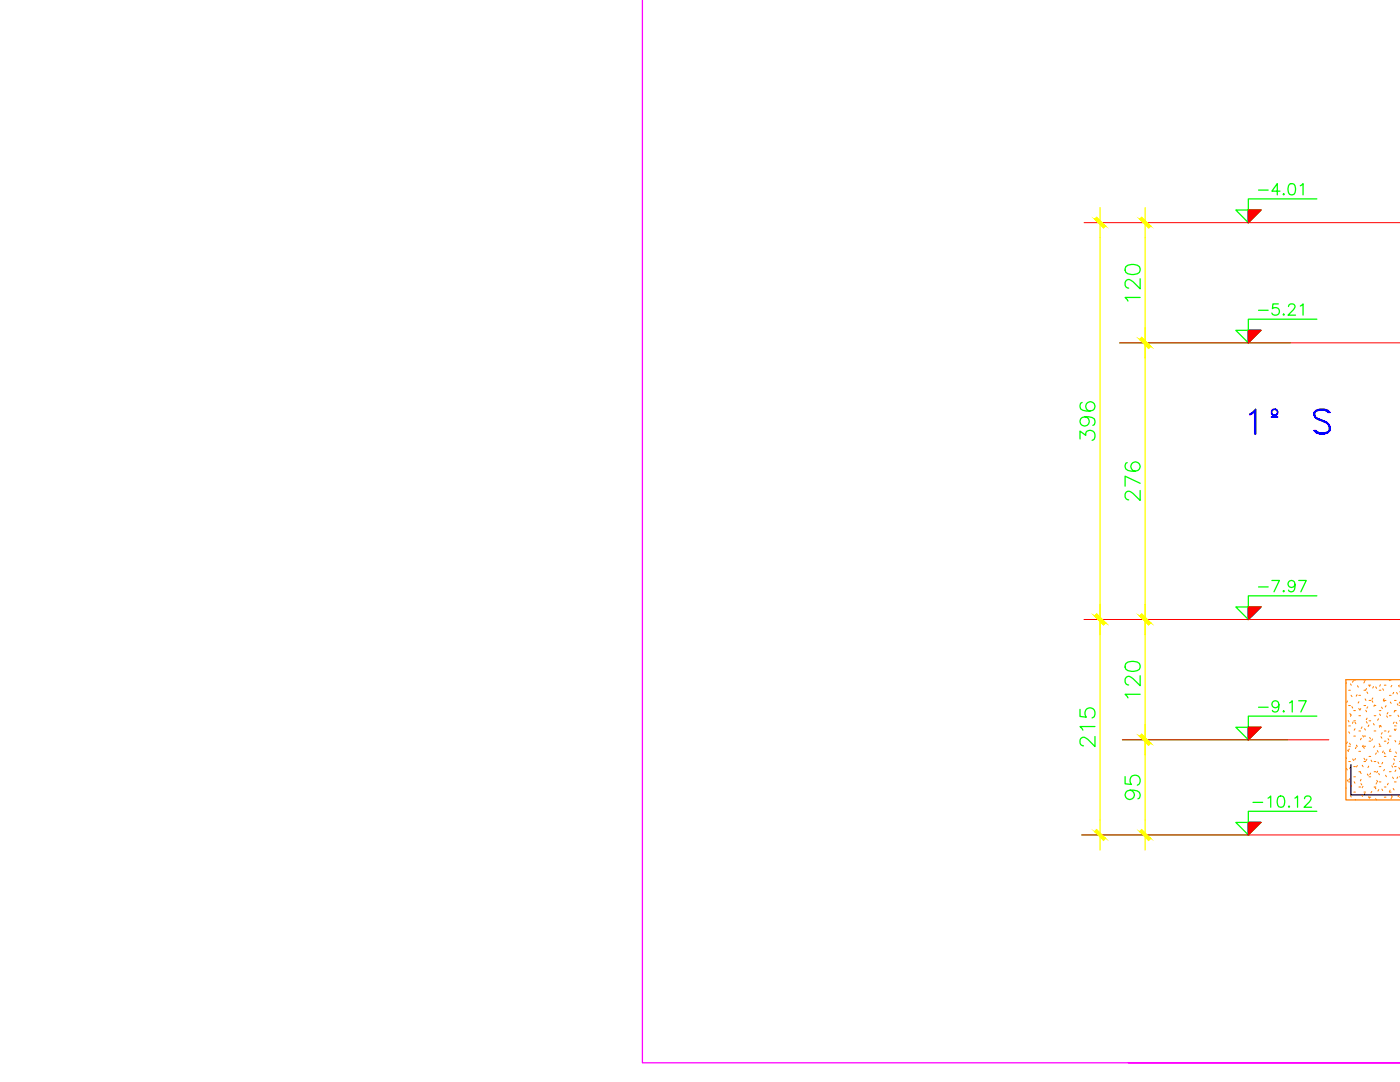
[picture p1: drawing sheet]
<svg xmlns="http://www.w3.org/2000/svg" width="279mm" height="216mm" viewBox="0 0 279 216" stroke-linecap="round" stroke-linejoin="round" font-family="sans-serif">
<defs><g id="words">
<text font-size="8.8" fill="#00f" x="248.7" y="87.8">1º S</text>
<g font-size="6.6" fill="#0f0">
<text x="219.8" y="89.3" transform="rotate(-90 219.8 89.3)">396</text>
<text x="219.8" y="150.3" transform="rotate(-90 219.8 150.3)">215</text>
</g>
<g font-size="6.2" fill="#0f0">
<text x="228.6" y="61.4" transform="rotate(-90 228.6 61.4)">120</text>
<text x="228.6" y="101.2" transform="rotate(-90 228.6 101.2)">276</text>
<text x="228.6" y="140.4" transform="rotate(-90 228.6 140.4)">120</text>
<text x="228.6" y="160.9" transform="rotate(-90 228.6 160.9)">95</text>
</g>
<g font-size="5.7" fill="#0f0">
<text x="250.1" y="40.2">-4.01</text>
<text x="250.1" y="64.2">-5.21</text>
</g>
<g font-size="5.3" fill="#0f0">
<text x="250.1" y="119.2">-7.97</text>
<text x="250.1" y="143.2">-9.17</text>
<text x="249.1" y="162.3">-10.12</text>
</g>
</g></defs>
<!-- layer: RLA-FORMATO -->
<path d="M128.2 0v212.1h151.2h-54.2" fill="none" stroke="#f0f" stroke-width=".25"/>
<!-- layer: EJEGa$0$RLA-CONTORNO -->
<path d="M279.4 135.6h-10.8v24h10.8" fill="none" stroke="#ff7f00" stroke-width=".25"/>
<!-- layer: EJEGa$0$RLA-ACHURADO -->
<g fill="none" stroke="#ff7f00" stroke-width=".2">
<path d="M268.7 136.2l-.1 .2M268.9 139.9l-.1 .3M269.2 137.7h.3M269.5 136.5l.2 .2M269.6 138.7l.2 .3M270.1 135.8l-.2 .3M270.2 135.7h.3M270.8 138.6l-.1 .3M270.9 136.8l.2 .3M271.2 138.7h.3M272.2 135.7h.3M272.2 137.7h.3"/>
<path d="M272.4 136l-.2 .3M272.4 139.5l.2 .3M272.7 137.4l-.1 .3M272.8 138.1l.2 .3M273.2 136.7l.1 .3M273.2 136.7h.4M273.2 139.8h.4M273.8 139.8l.2 .3M274 139.3l-.2 .3M274.1 137l-.1 .3M274.6 137.1l.1 .3M275.3 137.7h.3"/>
<path d="M275.5 136.6l-.2 .3M275.9 137.4l.2 .3M276.2 139.4l-.1 .3 .1 .3M276.3 136.7h.3M276.3 139.8h.3M277.2 135.7l.2 .1M277.3 135.7h.3M277.3 138.7h.3M277.8 136.8l-.2 .3M278.2 138.2l-.2 .3M278.3 139.8h.3M278.7 138.2l.2 .3"/>
<path d="M279.1 136.8l.2 .3M279.3 136.7h.1M279.4 138v.1M268.6 151.1l.1 .3M268.6 157.2v.1M268.7 153.3l.2 .3M268.8 155.6l.2 .3M268.9 148.1l-.2 .3M268.9 149.7l.2 .3M269 143.8l.2 .3M269.2 140.8h.3M269.2 148.9h.3"/>
<path d="M269.2 152h.3M269.2 144.8h.3M269.2 156h.3M269.2 146l.1 .3M269.3 149.5l-.2 .2M269.3 148.3l.2 .3M269.4 155.4l-.2 .3M269.4 142.4l.2 .3M269.5 158.8l.2 .2M269.5 153.1l-.2 .3M269.7 142.6l-.2 .3M269.7 156.8l-.1 .3"/>
<path d="M269.8 141l.2 .3M270 151.4l.1 .3M270 144l-.1 .3M270.2 141.8h.3M270.2 143.8h.3M270.2 146.9h.3M270.2 153h.3M270.2 155h.3M270.2 158.1h.3M270.2 156l.2 .3M270.4 144.1l.2 .3M270.4 145.4l-.1 .3"/>
<path d="M270.5 159.5l-.1 .1M270.5 151.3l-.1 .3M270.7 149.1l-.2 .3M270.7 148.7l.2 .2M270.9 152.7l-.2 .3M271.2 141.4l.1 .2M271.2 142.8h.3M271.2 154h.3M271.2 145.9h.3M271.2 149.9h.3M271.2 157h.3M271.2 140l-.2 .3"/>
<path d="M271.5 154.1l.2 .3M271.6 141.4l-.2 .3M271.6 156.4l.2 .2M271.6 155.5l-.1 .3M271.7 147.3l-.2 .3M271.8 158.6l.1 .3M271.8 145.1l-.1 .3M271.9 152.7l.1 .3M271.9 146.8l.2 .3M272 156.9l-.2 .3M272.1 148.7l-.2 .3M272.1 149l.2 .3"/>
<path d="M272.2 140.8h.3M272.2 146.9h.3M272.2 148.9h.3M272.2 152h.3M272.2 158.1h.3M272.2 151.3l.2 .3M272.3 145.4l.2 .3M272.4 158.3l-.2 .3M272.6 141.7l.1 .3M272.7 144l.2 .3M272.8 151.5l-.2 .3M272.8 143.3l-.1 .3"/>
<path d="M272.9 154.5l.2 .2M273 141l-.2 .3M273.1 159l.2 .3M273.2 152.9l-.2 .3M273.2 144.7l-.2 .3M273.2 143.8h.4M273.2 147.9h.4M273.2 155h.4M273.2 159.1h.4M273.2 150.9h.4M273.3 147.2l.2 .2M273.5 154.3l-.1 .3"/>
<path d="M273.6 151.7l.2 .3M273.8 157.9l-.2 .3M273.9 147.4l-.1 .3M274.1 144.4l.2 .3M274.2 140.8h.4M274.2 142.8h.4M274.2 152h.4M274.2 154h.4M274.2 145.9h.4M274.2 157h.4M274.3 148.8l-.1 .3M274.4 140.7l-.2 .2"/>
<path d="M274.4 157.1l.2 .3M274.5 159.4l.2 .2M274.7 150.2l-.2 .3M274.8 155.7l.1 .3M274.8 156.1l-.2 .3M274.9 149.8l.1 .3M274.9 153.9l-.1 .3M275 152.1l.2 .2M275.1 143.4l-.2 .3M275.1 154.3l.2 .3M275.2 157.5l-.2 .3M275.2 148.4l.2 .3"/>
<path d="M275.3 141.8h.3M275.3 148.9h.3M275.3 153h.3M275.3 144.8h.3M275.3 156h.3M275.3 142.5l.2 .3M275.5 144.8l-.2 .3M275.5 144.7l.2 .3M275.6 147l.2 .3M275.7 141.1l.2 .3M275.8 157.5l.1 .3M275.8 146.2l-.1 .3"/>
<path d="M275.9 152.1l-.1 .3M276.1 149.9l-.2 .3M276.2 150.2l.2 .3M276.3 147.9h.3M276.3 159.1h.3M276.3 145.9h.3M276.3 150.9h.3M276.3 157h.3M276.3 153.5l-.2 .3M276.5 154.7l.2 .3M276.6 140.8l-.1 .3M276.7 142.9l.2 .2"/>
<path d="M277 142.2l-.2 .3M277 147.4l.2 .3M277.1 156.3l-.2 .3M277.1 148.1l-.2 .3M277.2 145.8l-.1 .3M277.3 142.8h.3M277.3 146.9h.3M277.3 154h.3M277.3 158.1h.3M277.3 149.9h.3M277.4 157.7l-.1 .3M277.5 140.1l.1 .3"/>
<path d="M277.5 149.5l-.2 .3M277.7 158.7l.2 .3M277.8 152.8l.1 .3M277.8 159.1l-.2 .3M277.9 155.1l.2 .3M278 157.3l.2 .3M278.2 151.4l.1 .3M278.2 152.3l-.2 .2M278.2 144.1l-.1 .3M278.3 145.5l.1 .3M278.3 141.8h.3M278.3 153h.3"/>
<path d="M278.3 144.8h.3M278.3 150.9h.3M278.3 156h.3M278.4 147.7l.2 .3M278.4 141.8l-.2 .3M278.5 150l.2 .3M278.6 153.6l-.2 .3M278.6 144.1l.2 .3M278.6 145.5l-.2 .3M278.8 140.4l.2 .3M279 155l-.2 .3M279 142.7l.2 .3"/>
<path d="M279.2 153.2l.1 .3M279.2 158.7l-.2 .3M279.3 140.8h.1M279.3 143.8h.1M279.3 147.9h.1M279.3 152h.1M279.3 155h.1M279.3 159.1h.1M279.4 148.2l-.2 .3M279.4 140l-.2 .3"/>
</g>
<!-- layer: EJEGa$0$RLA-NIVEL-1 -->
<path d="M216.3 44.4h63.1M223.5 68.4h55.9M216.3 123.6h63.1M224 147.6h41.2M215.9 166.6h63.5" fill="none" stroke="#f00" stroke-width=".2"/>
<!-- layer: EJEGa$0$RLA-SELLO -->
<path d="M223.5 68.4h34M224 147.6h33M215.9 166.6h33.5" fill="none" stroke="#0f0" stroke-width=".2"/>
<!-- layer: 0 -->
<path d="M219.5 41.4v128.2M228.5 41.4v128.2" fill="none" stroke="#ff0" stroke-width=".25"/>
<g fill="#ff0" stroke="#ff0" stroke-width=".2">
<path d="M227.4 122.9l1.8 1.8 .5-.4zM227.4 122.9l.5-.4 1.8 1.8z"/>
<path d="M227.9 146.5l-.5 .4 2.3 1.4zM227.4 146.9l2.3 1.4-.5 .4z"/>
<path d="M227.4 146.9l1.8 1.8 .5-.4zM227.4 146.9l.5-.4 1.8 1.8z"/>
<path d="M227.9 165.5l-.5 .4 2.3 1.4zM227.4 165.9l2.3 1.4-.5 .4z"/>
<path d="M218.4 43.7l1.8 1.8 .5-.4zM218.4 43.7l.5-.4 1.8 1.8z"/>
<path d="M218.9 122.5l-.5 .4 2.3 1.4zM218.4 122.9l2.3 1.4-.5 .4z"/>
<path d="M218.4 122.9l1.8 1.8 .5-.4zM218.4 122.9l.5-.4 1.8 1.8z"/>
<path d="M218.9 165.5l-.5 .4 2.3 1.4zM218.4 165.9l2.3 1.4-.5 .4z"/>
<path d="M227.4 43.7l1.8 1.8 .5-.4zM227.4 43.7l.5-.4 1.8 1.8z"/>
<path d="M227.9 67.3l-.5 .4 2.3 1.4zM227.4 67.7l2.3 1.4-.5 .4z"/>
<path d="M227.4 67.7l1.8 1.8 .5-.4zM227.4 67.7l.5-.4 1.8 1.8z"/>
<path d="M227.9 122.5l-.5 .4 2.3 1.4zM227.4 122.9l2.3 1.4-.5 .4z"/>
</g>
<path d="M262.8 39.7h-13.7v4.7l-2.5-2.5h5.1l-2.6 2.5M262.8 63.7h-13.7v4.7l-2.5-2.5h5.1l-2.6 2.5M262.8 118.9h-13.7v4.7l-2.5-2.5h5.1l-2.6 2.5M262.8 142.9h-13.7v4.7l-2.5-2.5h5.1l-2.6 2.5M262.8 161.9h-13.7v4.7l-2.5-2.5h5.1l-2.6 2.5" fill="none" stroke="#0f0" stroke-width=".25"/>
<path d="M249.1 41.9h2.6l-2.6 2.5zM249.1 65.9h2.6l-2.6 2.5zM249.1 121.1h2.6l-2.6 2.5zM249.1 145.1h2.6l-2.6 2.5zM249.1 164.1h2.6l-2.6 2.5z" fill="none" stroke="#000" stroke-width=".25"/>
<g fill="#f00" stroke="#f00" stroke-width=".2">
<path d="M249.1 145.1h2.6l-2.6 2.5z"/>
<path d="M249.1 121.1h2.6l-2.6 2.5z"/>
<path d="M249.1 41.9h2.6l-2.6 2.5z"/>
<path d="M249.1 65.9h2.6l-2.6 2.5z"/>
<path d="M249.1 164.1h2.6l-2.6 2.5z"/>
</g>
<!-- layer: EJEGa$0$RLA-FE -->
<path d="M269.6 152.6v6h9.8" fill="none" stroke="#000" stroke-width=".25"/>
<use href="#words"/>
</svg>
